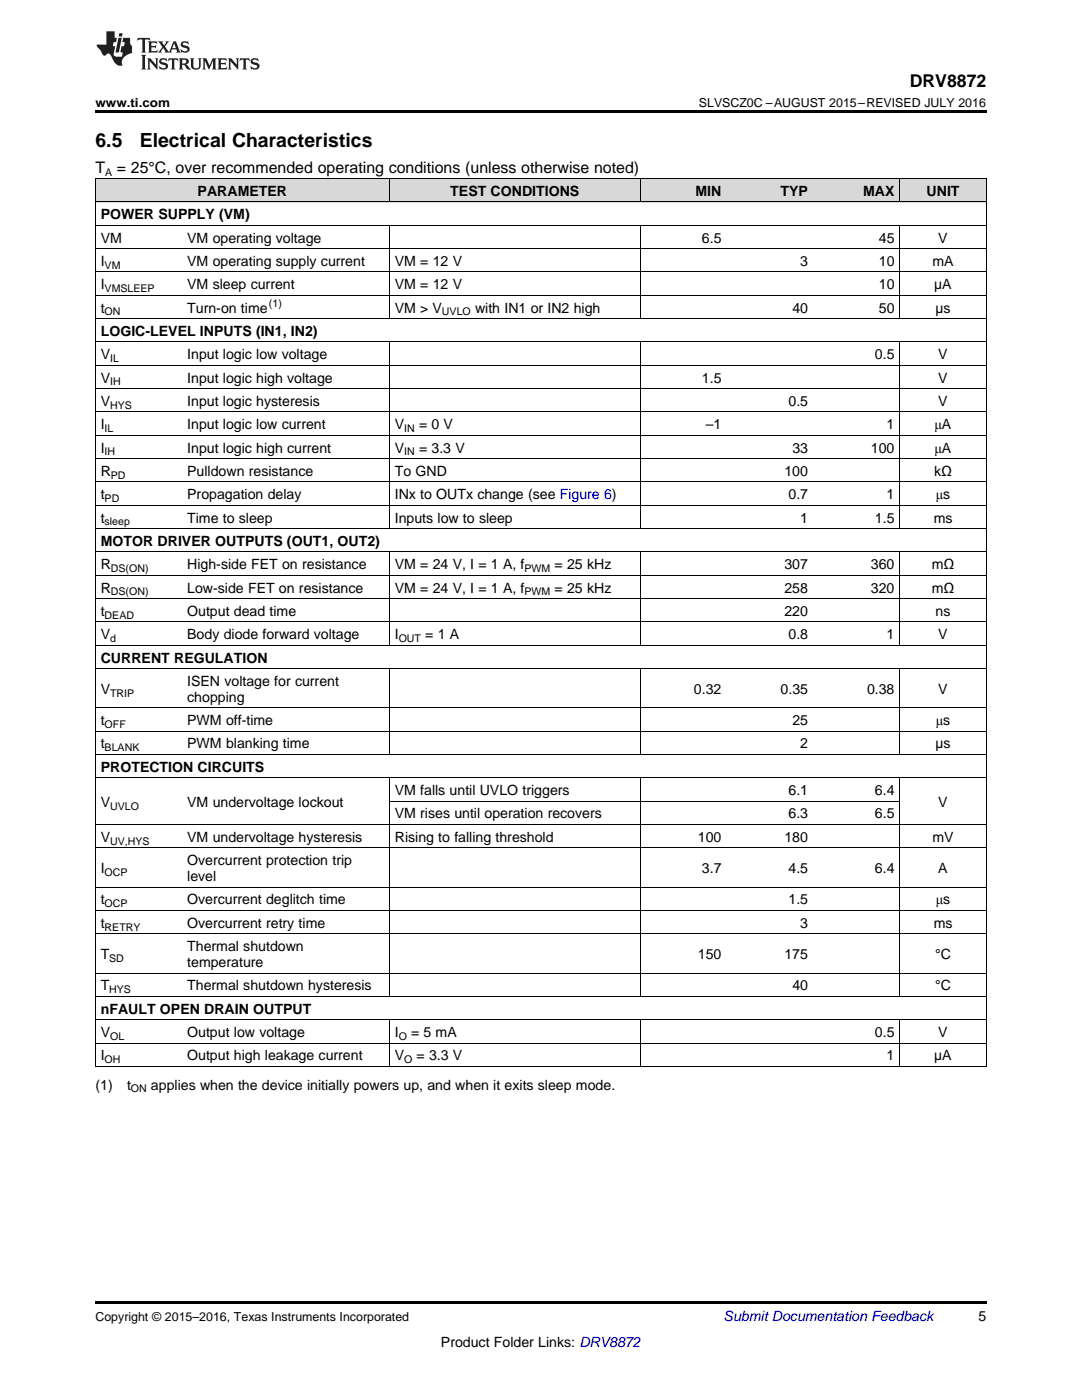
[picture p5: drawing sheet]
<svg xmlns="http://www.w3.org/2000/svg" width="216mm" height="279mm" viewBox="0 0 216 279" stroke-linecap="round" stroke-linejoin="round" font-family="sans-serif">
<defs><g id="words">
<g font-size="3.9">
<text x="19" y="29.3">6.5</text>
<text x="27.9" y="29.3">Electrical Characteristics</text>
</g>
<text font-size="3.5" x="181.5" y="17.3">DRV8872</text>
<g font-size="3.2">
<text x="19" y="34.4">T</text>
<text x="23.3" y="34.4">= 25°C, over recommended operating conditions (unless otherwise noted)</text>
</g>
<g font-size="2.8">
<text x="39.4" y="39.1">PARAMETER</text>
<text x="89.9" y="39.1">TEST CONDITIONS</text>
<text x="138.8" y="39.1">MIN</text>
<text x="155.8" y="39.1">TYP</text>
<text x="172.2" y="39.1">MAX</text>
<text x="184.9" y="39.1">UNIT</text>
<text x="20.1" y="43.7">POWER SUPPLY (VM)</text>
<text x="20.1" y="48.4">VM</text>
<text x="20.1" y="53.1">I</text>
<text x="37.4" y="48.4">VM operating voltage</text>
<text x="37.4" y="53.1">VM operating supply current</text>
<text x="78.8" y="53.1">VM = 12 V</text>
<text x="140.1" y="48.4">6.5</text>
<text x="159.7" y="53.1">3</text>
<text x="175.4" y="48.4">45</text>
<text x="175.4" y="53.1">10</text>
<text x="186.1" y="53.1">mA</text>
<text x="187.2" y="48.4">V</text>
<text x="20.1" y="57.7">I</text>
<text x="37.4" y="57.7">VM sleep current</text>
<text x="78.8" y="57.7">VM = 12 V</text>
<text x="175.4" y="57.7">10</text>
<text x="186.4" y="57.7">µA</text>
<text x="20.1" y="62.4">t</text>
<text x="37.4" y="62.4">Turn-on time</text>
<text x="78.8" y="62.4">VM &gt; V</text>
<text x="94.8" y="62.4">with IN1 or IN2 high</text>
<text x="158.1" y="62.4">40</text>
<text x="175.4" y="62.4">50</text>
<text x="186.7" y="62.4">µs</text>
<text x="20.1" y="67">LOGIC-LEVEL INPUTS (IN1, IN2)</text>
<text x="20.1" y="71.7">V</text>
<text x="37.4" y="71.7">Input logic low voltage</text>
<text x="174.6" y="71.7">0.5</text>
<text x="187.2" y="71.7">V</text>
<text x="20.1" y="76.3">V</text>
<text x="37.4" y="76.3">Input logic high voltage</text>
<text x="140.1" y="76.3">1.5</text>
<text x="187.2" y="76.3">V</text>
<text x="20.1" y="81">V</text>
<text x="37.4" y="81">Input logic hysteresis</text>
<text x="157.3" y="81">0.5</text>
<text x="187.2" y="81">V</text>
<text x="20.1" y="85.7">I</text>
<text x="37.4" y="85.7">Input logic low current</text>
<text x="78.8" y="85.7">V</text>
<text x="83.6" y="85.7">= 0 V</text>
<text x="140.8" y="85.7">–1</text>
<text x="176.9" y="85.7">1</text>
<text x="186.5" y="85.7">μA</text>
<text x="20.1" y="90.3">I</text>
<text x="20.1" y="95">R</text>
<text x="37.4" y="90.3">Input logic high current</text>
<text x="37.4" y="95">Pulldown resistance</text>
<text x="78.8" y="90.3">V</text>
<text x="78.8" y="95">To GND</text>
<text x="83.6" y="90.3">= 3.3 V</text>
<text x="156.5" y="95">100</text>
<text x="158.1" y="90.3">33</text>
<text x="173.8" y="90.3">100</text>
<text x="186.4" y="95">kΩ</text>
<text x="186.5" y="90.3">μA</text>
<text x="20.1" y="99.6">t</text>
<text x="37.4" y="99.6">Propagation delay</text>
<text x="78.8" y="99.6">INx to OUTx change (see Figure 6)</text>
<text x="157.3" y="99.6">0.7</text>
<text x="176.9" y="99.6">1</text>
<text x="186.7" y="99.6">μs</text>
<text x="20.1" y="104.3">t</text>
<text x="37.4" y="104.3">Time to sleep</text>
<text x="78.8" y="104.3">Inputs low to sleep</text>
<text x="159.7" y="104.3">1</text>
<text x="174.6" y="104.3">1.5</text>
<text x="186.3" y="104.3">ms</text>
<text x="20.1" y="108.9">MOTOR DRIVER OUTPUTS (OUT1, OUT2)</text>
<text x="20.1" y="113.6">R</text>
<text x="37.4" y="113.6">High-side FET on resistance</text>
<text x="78.8" y="113.6">VM = 24 V, I = 1 A, f</text>
<text x="110.7" y="113.6">= 25 kHz</text>
<text x="156.5" y="113.6">307</text>
<text x="173.8" y="113.6">360</text>
<text x="185.9" y="113.6">mΩ</text>
<text x="20.1" y="118.3">R</text>
<text x="37.4" y="118.3">Low-side FET on resistance</text>
<text x="78.8" y="118.3">VM = 24 V, I = 1 A, f</text>
<text x="110.7" y="118.3">= 25 kHz</text>
<text x="156.5" y="118.3">258</text>
<text x="173.8" y="118.3">320</text>
<text x="185.9" y="118.3">mΩ</text>
<text x="20.1" y="122.9">t</text>
<text x="37.4" y="122.9">Output dead time</text>
<text x="156.5" y="122.9">220</text>
<text x="186.7" y="122.9">ns</text>
<text x="20.1" y="127.6">V</text>
<text x="37.4" y="127.6">Body diode forward voltage</text>
<text x="78.8" y="127.6">I</text>
<text x="84.8" y="127.6">= 1 A</text>
<text x="157.3" y="127.6">0.8</text>
<text x="176.9" y="127.6">1</text>
<text x="187.2" y="127.6">V</text>
<text x="20.1" y="132.2">CURRENT REGULATION</text>
<text x="37.4" y="136.9">ISEN voltage for current</text>
<text x="20.1" y="138.5">V</text>
<text x="37.4" y="140.1">chopping</text>
<text x="138.5" y="138.5">0.32</text>
<text x="155.8" y="138.5">0.35</text>
<text x="173" y="138.5">0.38</text>
<text x="187.2" y="138.5">V</text>
<text x="20.1" y="144.7">t</text>
<text x="20.1" y="149.4">t</text>
<text x="37.4" y="144.7">PWM off-time</text>
<text x="37.4" y="149.4">PWM blanking time</text>
<text x="158.1" y="144.7">25</text>
<text x="159.7" y="149.4">2</text>
<text x="186.7" y="149.4">µs</text>
<text x="186.7" y="144.7">μs</text>
<text x="20.1" y="154">PROTECTION CIRCUITS</text>
<text x="20.1" y="161">V</text>
<text x="37.4" y="161">VM undervoltage lockout</text>
<text x="78.8" y="158.7">VM falls until UVLO triggers</text>
<text x="157.3" y="158.7">6.1</text>
<text x="174.6" y="158.7">6.4</text>
<text x="187.2" y="161">V</text>
<text x="20.1" y="168">V</text>
<text x="37.4" y="168">VM undervoltage hysteresis</text>
<text x="78.8" y="163.3">VM rises until operation recovers</text>
<text x="78.8" y="168">Rising to falling threshold</text>
<text x="139.2" y="168">100</text>
<text x="156.5" y="168">180</text>
<text x="157.3" y="163.3">6.3</text>
<text x="174.6" y="163.3">6.5</text>
<text x="186.1" y="168">mV</text>
<text x="37.4" y="172.6">Overcurrent protection trip</text>
<text x="20.1" y="174.2">I</text>
<text x="37.4" y="175.8">level</text>
<text x="140.1" y="174.2">3.7</text>
<text x="157.3" y="174.2">4.5</text>
<text x="174.6" y="174.2">6.4</text>
<text x="187.2" y="174.2">A</text>
<text x="20.1" y="180.5">t</text>
<text x="20.1" y="185.1">t</text>
<text x="37.4" y="180.5">Overcurrent deglitch time</text>
<text x="37.4" y="185.1">Overcurrent retry time</text>
<text x="157.3" y="180.5">1.5</text>
<text x="159.7" y="185.1">3</text>
<text x="186.3" y="185.1">ms</text>
<text x="186.7" y="180.5">μs</text>
<text x="20.1" y="191.4">T</text>
<text x="37.4" y="189.8">Thermal shutdown</text>
<text x="139.2" y="191.4">150</text>
<text x="156.5" y="191.4">175</text>
<text x="186.6" y="191.4">°C</text>
<text x="20.1" y="197.6">T</text>
<text x="37.4" y="193">temperature</text>
<text x="37.4" y="197.6">Thermal shutdown hysteresis</text>
<text x="158.1" y="197.6">40</text>
<text x="186.6" y="197.6">°C</text>
<text x="20.1" y="202.3">nFAULT OPEN DRAIN OUTPUT</text>
<text x="20.1" y="206.9">V</text>
<text x="37.4" y="206.9">Output low voltage</text>
<text x="78.8" y="206.9">I</text>
<text x="82" y="206.9">= 5 mA</text>
<text x="174.6" y="206.9">0.5</text>
<text x="187.2" y="206.9">V</text>
<text x="20.1" y="211.6">I</text>
<text x="37.4" y="211.6">Output high leakage current</text>
<text x="78.8" y="211.6">V</text>
<text x="83.1" y="211.6">= 3.3 V</text>
<text x="176.9" y="211.6">1</text>
<text x="186.4" y="211.6">µA</text>
<text x="19" y="217.5">(1)</text>
<text x="25.4" y="217.5">t</text>
<text x="30.1" y="217.5">applies when the device initially powers up, and when it exits sleep mode.</text>
<text x="195.3" y="263.6">5</text>
<text x="88" y="268.9">Product Folder Links: DRV8872</text>
</g>
<text font-size="2.8" fill="#0000c8" x="144.4" y="263.6">Submit Documentation Feedback</text>
<g font-size="2.5">
<text x="19" y="21.4">www.ti.com</text>
<text x="139.5" y="21.4">SLVSCZ0C –AUGUST 2015–REVISED JULY 2016</text>
<text x="19" y="263.6">Copyright © 2015–2016, Texas Instruments Incorporated</text>
</g>
<g font-size="2.1">
<text x="21" y="35.1">A</text>
<text x="20.9" y="53.6">VM</text>
<text x="20.9" y="58.3">VMSLEEP</text>
<text x="20.9" y="62.9">ON</text>
<text x="53.7" y="61.2">(1)</text>
<text x="88.2" y="62.9">UVLO</text>
<text x="22" y="72.2">IL</text>
<text x="22" y="76.9">IH</text>
<text x="22" y="81.6">HYS</text>
<text x="20.9" y="86.2">IL</text>
<text x="80.6" y="86.2">IN</text>
<text x="20.9" y="90.9">IH</text>
<text x="22.1" y="95.5">PD</text>
<text x="80.6" y="90.9">IN</text>
<text x="20.9" y="100.2">PD</text>
<text x="20.9" y="104.8">sleep</text>
<text x="22.1" y="114.2">DS(ON)</text>
<text x="22.1" y="118.8">DS(ON)</text>
<text x="104.7" y="114.2">PWM</text>
<text x="104.7" y="118.8">PWM</text>
<text x="20.9" y="123.5">DEAD</text>
<text x="22" y="128.1">d</text>
<text x="79.6" y="128.1">OUT</text>
<text x="22" y="139">TRIP</text>
<text x="20.9" y="145.3">OFF</text>
<text x="20.9" y="149.9">BLANK</text>
<text x="22" y="161.6">UVLO</text>
<text x="22" y="168.6">UV,HYS</text>
<text x="20.9" y="174.8">OCP</text>
<text x="20.9" y="181">OCP</text>
<text x="20.9" y="185.7">RETRY</text>
<text x="21.8" y="191.9">SD</text>
<text x="21.8" y="198.2">HYS</text>
<text x="22" y="207.5">OL</text>
<text x="79.6" y="207.5">O</text>
<text x="20.9" y="212.2">OH</text>
<text x="80.6" y="212.2">O</text>
<text x="26.1" y="218">ON</text>
</g>
</g></defs>
<g fill="#d8d8d8">
<path d="M19 35.7h17.3v4.7h-17.3z"/>
<path d="M36.3 35.7h41.4v4.7h-41.4z"/>
<path d="M77.7 35.7h50.1v4.7h-50.1z"/>
<path d="M127.8 35.7h17.3v4.7h-17.3z"/>
<path d="M145.1 35.7h17.2v4.7h-17.2z"/>
<path d="M162.3 35.7h17.3v4.7h-17.3z"/>
<path d="M179.6 35.7h17.2v4.7h-17.2z"/>
</g>
<path d="M19 22h177.8v.5h-177.8zM19 212.8l.2 .1zM77.6 212.8l.1 .1zM127.7 212.8l.1 .1zM145 212.8l.1 .1zM162.2 212.8l.1 .1zM179.5 212.8l.1 .1zM196.7 212.8l.1 .1zM19 259.7h177.8v.5h-177.8z" fill="#000"/>
<g fill="none" stroke="#000" stroke-width=".2">
<path d="M19 35.6h177.8M19.1 35.7v177.2M77.7 35.7v4.7M127.7 35.7v4.7M179.5 35.7v4.7M196.8 35.7v177.2M19 58.9h177.8M19 54.3h177.8M19 49.6h177.8M19 45h177.8M19 40.3h177.8M77.7 45v18.6"/>
<path d="M127.7 45v18.6M179.5 45v18.6M19 77.6h177.8M19 72.9h177.8M19 68.2h177.8M19 63.6h177.8M77.7 68.3v37.3M127.7 68.3v37.3M179.5 68.3v37.3M19 96.2h177.8M19 91.5h177.8M19 86.9h177.8"/>
<path d="M19 82.2h177.8M19 119.5h177.8M19 114.8h177.8M19 110.2h177.8M19 105.5h177.8M19 100.8h177.8M77.7 110.2v18.6M127.7 110.2v18.6M179.5 110.2v18.6M19 133.4h177.8M19 128.8h177.8M19 124.1h177.8"/>
<path d="M77.7 133.5v17.1M127.7 133.5v17.1M179.5 133.5v17.1M19 155.2h177.8M19 150.6h177.8M19 145.9h177.8M19 141.3h177.8M77.7 155.3v43.6M77.7 159.9h101.9M127.7 155.3v43.6M179.5 155.3v43.6M19 177h177.8"/>
<path d="M19 169.2h177.8M19 164.6h177.8M19 198.8h177.8M19 194.2h177.8M19 186.4h177.8M19 181.7h177.8M19 212.8h177.8M19 208.2h177.8M19 203.5h177.8M77.7 203.5v9.4M127.7 203.5v9.4M179.5 203.5v9.4"/>
</g>
<g fill="#231f20">
<path d="M27.5 7.6l-.1 .5 .4-.2h.6v.1v2.1l-.2 .4h1l-.3-.4v-2.1l.1-.1h.5l.5 .2-.2-.5zM29.5 8.3l.2 .3v1.5l-.2 .4h1.8l.2-.6a1.04 1.04 0 0 1-1.3 .2v-.7h.6l.3 .2v-.6l-.3 .2h-.6v-.6l.8-.1 .4 .3-.2-.5zM31.5 8.3l.9 1.1-.9 1.1h.8l-.2-.2 .5-.7 .4 .7-.2 .2h1.5l-.1-.2 .1-.4h.9l.1 .4-.2 .2h1l-.3-.3-.7-1.9h-.5l-.9 2-.8-1 .9-1h-.8l.1 .3-.3 .5-.4-.6 .2-.2zM34.7 8.6l.4 1h-.7zM36.3 8.4a.63 .63 0 0 0-.2 .7 .63 .63 0 0 0 .6 .4l.6 .2 .1 .2a.75 .75 0 0 1-.7 .4 .75 .75 0 0 1-.6-.5l.1 .7 .1-.1a1.11 1.11 0 0 0 1.5-.6 1.13 1.13 0 0 0-1.2-.8l-.1-.4a1.04 1.04 0 0 1 1.2 .2l-.2-.5-.1 .1-.5-.2zM28.2 10.9l.2 .4v2.2l-.2 .4h1l-.3-.4v-2.2l.3-.4zM29.3 11.6l.3 .4v1.5l-.3 .4h.8l-.2-.4v-1.3l1.5 1.7v-1.9l.2-.4h-.7l.2 .4v.9l-1.1-1.3zM32 11.8a.62 .62 0 0 0-.2 .7 .62 .62 0 0 0 .6 .4l.6 .1 .1 .3a.76 .76 0 0 1-.7 .3 .76 .76 0 0 1-.6-.4l.1 .7 .1-.1a1.11 1.11 0 0 0 1.5-.6 1.13 1.13 0 0 0-1.2-.8l-.1-.4a1.04 1.04 0 0 1 1.2 .2l-.2-.6-.1 .1-.5-.1zM33.7 11.6l-.2 .6a.61 .61 0 0 1 .8-.3v1.6l-.2 .4h.9l-.2-.4v-1.6a.63 .63 0 0 1 .8 .3l-.2-.6zM35.6 11.6l.3 .4v1.5l-.3 .4h1l-.2-.2v-.8l.5 .2a.76 .76 0 0 0 1.2 .7l-1-1a.58 .58 0 0 0 .6-.5 .58 .58 0 0 0-.5-.6zM36.4 11.9h.1a.45 .45 0 0 1 .5 .1 .45 .45 0 0 1 .1 .5l-.7 .2zM37.9 11.6l.2 .2a2.17 2.17 0 0 0 .3 1.9 .99 .99 0 0 0 1.6-.6v-1.1l.2-.4h-.7l.2 .2a1.92 1.92 0 0 1-.2 1.8 .6 .6 0 0 1-.9-.5v-1.1l.2-.4zM40.4 11.6l.2 .4v1.5l-.2 .4h.7l-.2-.4v-1.4l.8 1.8 .8-1.8v1.4l-.2 .4h.9l-.2-.4v-1.5l.2-.4h-.8l-.6 1.5-.6-1.5zM43.4 11.6l.2 .4v1.5l-.2 .4h1.8l.2-.6a1.04 1.04 0 0 1-1.3 .1v-.6h.5l.4 .2v-.6l-.4 .2h-.5v-.7h.8l.3 .3-.1-.6zM45.5 11.6l.2 .4v1.5l-.2 .4h.7l-.2-.4v-1.3l1.5 1.7v-1.9l.2-.4h-.7l.2 .4v.9l-1.1-1.3zM47.9 11.6l-.1 .6a.61 .61 0 0 1 .8-.3v1.6l-.3 .4h1l-.3-.4 .1-1.6a.63 .63 0 0 1 .7 .3l-.1-.6zM50.2 11.8a.62 .62 0 0 0-.2 .7 .62 .62 0 0 0 .6 .4l.6 .1 .2 .3a.76 .76 0 0 1-.8 .3 .76 .76 0 0 1-.6-.4l.1 .7 .2-.1a1.11 1.11 0 0 0 1.5-.6 1.13 1.13 0 0 0-1.3-.8l-.1-.4a1.04 1.04 0 0 1 1.2 .2l-.1-.6-.2 .1-.5-.1z"/>
<path d="M21.2 6.3v2.6h-1.9l.1 .4 .7 .9a.91 .91 0 0 0 1 .8 .56 .56 0 0 1 .5-.3 .56 .56 0 0 1 .5 .3l.4 .8a1.53 1.53 0 0 0 1.9 1.2 1.54 1.54 0 0 1 1-2.1l.9-.3v-1.4a1.52 1.52 0 0 1-.3-1.6h-1.4l-.2 .8h.5l-.2 .8h-.4l-.2 1v.2l.4 .1-.2 .8a1.93 1.93 0 0 1-1.6-.3l.3-1.8h-.5l.2-.8h.4l.2-.8h-.4v-1.3zM23.6 7.6l-.6 2.9h.7l.6-2.9zM23.8 6.6l-.1 .7h.6l.2-.7z"/>
</g>
<use href="#words"/>
</svg>
